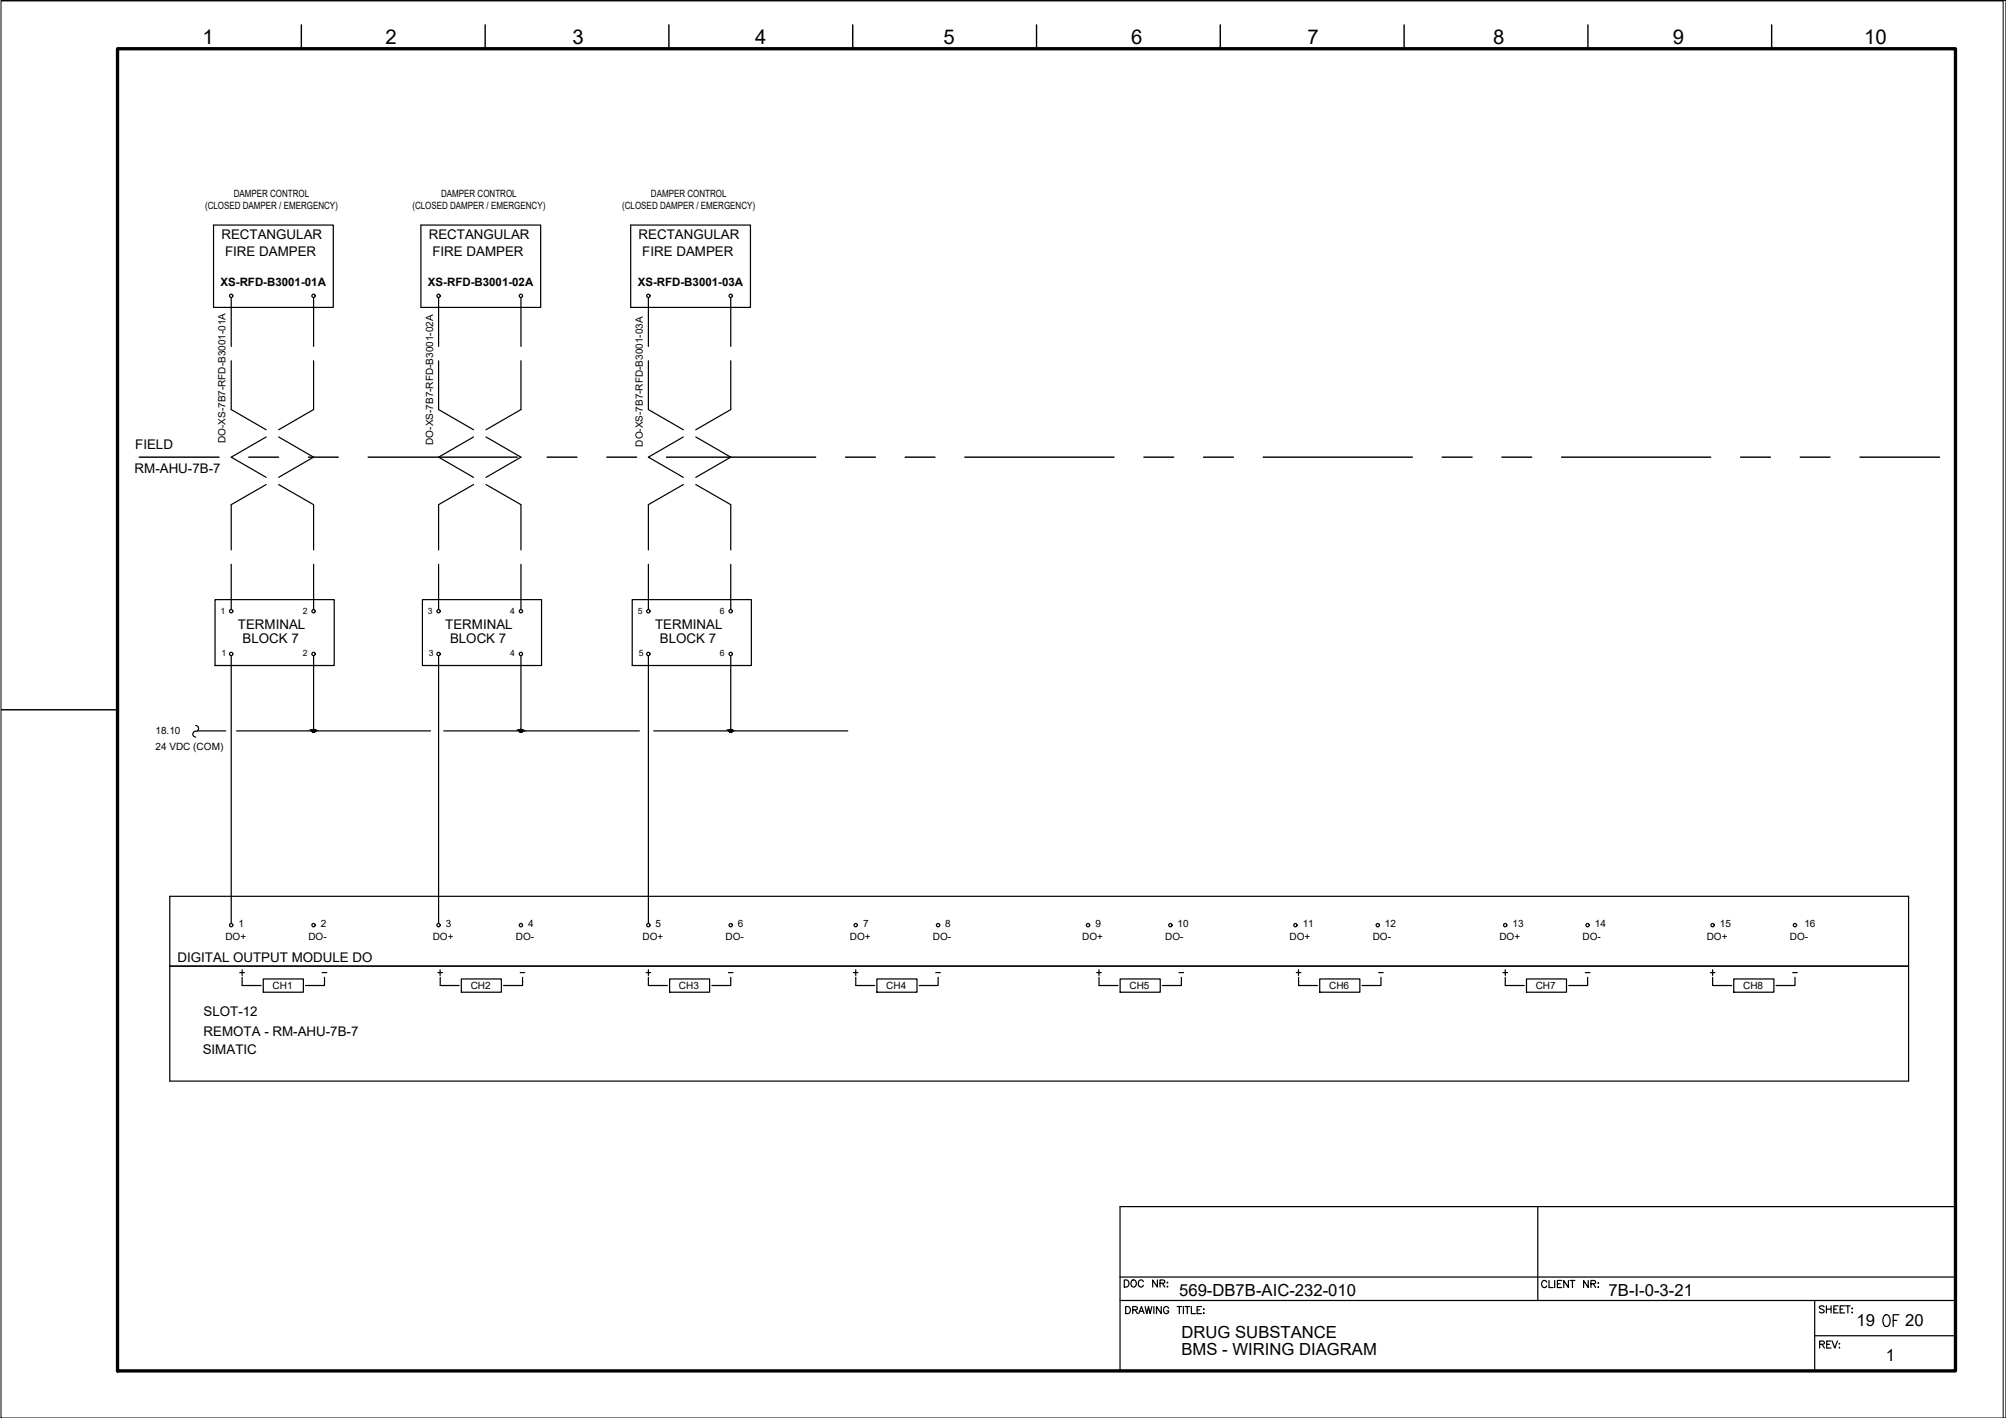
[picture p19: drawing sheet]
<svg xmlns="http://www.w3.org/2000/svg" width="420mm" height="297mm" viewBox="0 0 420 297" stroke-linecap="round" stroke-linejoin="round" font-family="sans-serif">
<defs><g id="words">
<text font-size="5.7" x="393.3" y="279">OF</text>
<text font-size="4.4" x="234.6" y="270.9">DOC NR:</text>
<g font-size="4.3">
<text x="42.4" y="9.2">1</text>
<text x="80.7" y="9.2">2</text>
<text x="119.9" y="9.2">3</text>
<text x="158.1" y="9.2">4</text>
<text x="197.6" y="9.2">5</text>
<text x="236.9" y="9.2">6</text>
<text x="273.8" y="9.2">7</text>
<text x="312.7" y="9.2">8</text>
<text x="350.4" y="9.2">9</text>
<text x="390.4" y="9.2">10</text>
</g>
<g font-size="3.5">
<text x="247" y="271.4">569-DB7B-AIC-232-010</text>
<text x="336.9" y="271.5">7B-I-0-3-21</text>
<text x="247.5" y="280.3">DRUG SUBSTANCE</text>
<text x="388.9" y="277.8">19</text>
<text x="399.1" y="277.8">20</text>
<text x="247.5" y="283.8">BMS - WIRING DIAGRAM</text>
<text x="395" y="285.2">1</text>
</g>
<g font-size="2.8">
<text x="46.4" y="50.1">RECTANGULAR</text>
<text x="47.1" y="53.7">FIRE DAMPER</text>
<text x="89.8" y="50.1">RECTANGULAR</text>
<text x="90.6" y="53.7">FIRE DAMPER</text>
<text x="133.8" y="50.1">RECTANGULAR</text>
<text x="134.5" y="53.7">FIRE DAMPER</text>
<text x="28.3" y="94">FIELD</text>
<text x="28.2" y="99.2">RM-AHU-7B-7</text>
<text x="49.8" y="131.8">TERMINAL</text>
<text x="93.3" y="131.8">TERMINAL</text>
<text x="137.2" y="131.8">TERMINAL</text>
<text x="50.8" y="134.6">BLOCK 7</text>
<text x="94.3" y="134.6">BLOCK 7</text>
<text x="138.2" y="134.6">BLOCK 7</text>
<text x="37.2" y="201.5">DIGITAL OUTPUT MODULE DO</text>
<text x="42.7" y="212.9">SLOT-12</text>
<text x="42.5" y="220.9">SIMATIC</text>
<text x="42.7" y="217">REMOTA - RM-AHU-7B-7</text>
</g>
<g font-size="2.6">
<text x="66.7" y="205">-</text>
<text x="107.9" y="205">-</text>
<text x="151.7" y="205">-</text>
<text x="195.1" y="205">-</text>
<text x="246.2" y="205">-</text>
<text x="287.9" y="205">-</text>
<text x="331.3" y="205">-</text>
<text x="374.6" y="205">-</text>
</g>
<g font-size="2.4">
<text x="46.2" y="59.9">XS-RFD-B3001-01A</text>
<text x="89.6" y="59.9">XS-RFD-B3001-02A</text>
<text x="133.6" y="59.9">XS-RFD-B3001-03A</text>
</g>
<g font-size="2.1">
<text x="49" y="41.3">DAMPER CONTROL</text>
<text x="92.4" y="41.3">DAMPER CONTROL</text>
<text x="136.3" y="41.3">DAMPER CONTROL</text>
<text x="42.9" y="43.8">(CLOSED DAMPER / EMERGENCY)</text>
<text x="86.4" y="43.8">(CLOSED DAMPER / EMERGENCY)</text>
<text x="130.3" y="43.8">(CLOSED DAMPER / EMERGENCY)</text>
<text x="47.3" y="92.8" transform="rotate(-90 47.3 92.8)">DO-XS-7B7-RFD-B3001-01A</text>
<text x="90.7" y="93.2" transform="rotate(-90 90.7 93.2)">DO-XS-7B7-RFD-B3001-02A</text>
<text x="134.6" y="93.6" transform="rotate(-90 134.6 93.6)">DO-XS-7B7-RFD-B3001-03A</text>
<text x="32.6" y="153.7">18.10</text>
<text x="32.6" y="157.2">24 VDC (COM)</text>
<text x="47.2" y="196.8">DO+</text>
<text x="50" y="194.3">1</text>
<text x="64.6" y="196.8">DO-</text>
<text x="67.2" y="194.3">2</text>
<text x="90.6" y="196.8">DO+</text>
<text x="93.4" y="194.3">3</text>
<text x="108" y="196.8">DO-</text>
<text x="110.6" y="194.3">4</text>
<text x="134.6" y="196.8">DO+</text>
<text x="137.3" y="194.3">5</text>
<text x="152" y="196.8">DO-</text>
<text x="154.6" y="194.3">6</text>
<text x="178" y="196.8">DO+</text>
<text x="180.8" y="194.3">7</text>
<text x="195.4" y="196.8">DO-</text>
<text x="198" y="194.3">8</text>
<text x="226.7" y="196.8">DO+</text>
<text x="229.4" y="194.3">9</text>
<text x="244.1" y="196.8">DO-</text>
<text x="246.7" y="194.3">10</text>
<text x="270.1" y="196.8">DO+</text>
<text x="272.9" y="194.3">11</text>
<text x="287.5" y="196.8">DO-</text>
<text x="290.1" y="194.3">12</text>
<text x="314" y="196.8">DO+</text>
<text x="316.8" y="194.3">13</text>
<text x="331.4" y="196.8">DO-</text>
<text x="334" y="194.3">14</text>
<text x="357.5" y="196.8">DO+</text>
<text x="360.2" y="194.3">15</text>
<text x="374.9" y="196.8">DO-</text>
<text x="377.9" y="194.3">16</text>
<text x="57.1" y="207.2">CH1</text>
<text x="98.6" y="207.2">CH2</text>
<text x="142.2" y="207.2">CH3</text>
<text x="185.6" y="207.2">CH4</text>
<text x="236.6" y="207.2">CH5</text>
<text x="278.4" y="207.2">CH6</text>
<text x="321.7" y="207.2">CH7</text>
<text x="365.1" y="207.2">CH8</text>
</g>
<g font-size="1.8">
<text x="46.2" y="128.6">1</text>
<text x="63.4" y="128.6">2</text>
<text x="89.6" y="128.6">3</text>
<text x="106.8" y="128.6">4</text>
<text x="133.6" y="128.6">5</text>
<text x="150.8" y="128.6">6</text>
<text x="46.4" y="137.5">1</text>
<text x="63.4" y="137.5">2</text>
<text x="89.8" y="137.5">3</text>
<text x="106.8" y="137.5">4</text>
<text x="133.8" y="137.5">5</text>
<text x="150.8" y="137.5">6</text>
</g>
</g></defs>
<!-- layer: G-TTLB-TTLB -->
<path d="M24.6 10.2h385v277h-385z" fill="none" stroke="#000" stroke-width=".7"/>
<!-- layer: G-TTLB-OTLN -->
<path d="M.2 .2h419.4v296.8" fill="none" stroke="#000" stroke-width=".21"/>
<!-- layer: G-TTLB-INDX -->
<path d="M63.1 5.2v5M101.6 5.2v5M140.1 5.2v5M178.6 5.2v5M217.1 5.2v5M255.6 5.2v5M294.1 5.2v5M332.6 5.2v5M371.1 5.2v5M.2 148.7h24.4" fill="none" stroke="#000" stroke-width=".3"/>
<!-- layer: LGSP IA4$0$LG_PLOT -->
<path d="M322.1 252.8v19.6M234.6 267.5h175M234.6 272.4h175M380.1 279.8h29.5M380.1 272.4v14.8M234.6 287.2h175" fill="none" stroke="#000" stroke-width=".25"/>
<!-- layer: LG_PLOT -->
<g fill="none" stroke="#000" stroke-width=".25">
<path d="M409.6 252.8h-175v34.4M235.8 273.7h.5a.8 .8 0 0 1 .5 .7 .8 .8 0 0 1-.5 .8h-.5zM237.3 274.4l.8-.1 .1-.2v-.3l-.9-.1v1.5M237.7 274.4l.5 .8M238.5 275.2l.6-1.5 .5 1.5M238.7 274.7h.7M239.8 273.7l.4 1.5 .4-1.5 .3 1.5 .4-1.5M241.7 273.7v1.5M243.2 273.7v1.5l-1-1.5v1.5M244.8 274.1a.54 .54 0 0 0-.7-.4 .54 .54 0 0 0-.4 .6 .6 .6 0 0 0 .2 .8 .6 .6 0 0 0 .8-.1l.1-.4h-.4M246.5 273.7h1M247 273.7v1.5"/>
<path d="M247.9 273.7v1.5M248.2 273.7h1M248.7 273.7v1.5M249.5 273.7v1.5h.9M250.7 274.4h.6M251.7 273.7h-1v1.5h1M252.1 274.3h.1zM252.1 275v.2zM324 268.6a.54 .54 0 0 0-.7-.4 .54 .54 0 0 0-.4 .6 .61 .61 0 0 0 .2 .8 .61 .61 0 0 0 .8-.1l.1-.1M324.4 268.2v1.5h.9M325.6 268.2v1.5M326.2 268.9h.6"/>
<path d="M327.1 268.2h-.9v1.5h.9M328.5 268.2v1.5l-1-1.5v1.5M328.9 268.2h1M329.4 268.2v1.5M332.7 268.2v1.5l-1-1.5v1.5M333.2 268.9h.9v-.5l-.9-.2v1.5M333.7 268.9l.5 .8M334.7 268.8h.1zM334.8 269.6v.1zM382.1 273.8l-.4-.3-.6 .3v.2l.9 .5 .1 .3a.66 .66 0 0 1-1 0M382.5 273.5v1.5M382.5 274.2h1"/>
<path d="M383.5 273.5v1.5M384.1 274.2h.5M385 273.5h-.9v1.5h.9M385.4 274.2h.6M386.3 273.5h-.9v1.5h.9M386.5 273.5h1M387 273.5v1.5M387.9 274.1h.1zM387.9 274.9h.1zM381.1 281.6l.9-.1 .1-.2v-.2l-1-.2v1.5M381.6 281.6l.5 .8M382.6 281.6h.6"/>
<path d="M383.5 280.9h-.9v1.5h.9M383.7 280.9l.6 1.5 .6-1.5M385.2 281.5h.1zM385.3 282.2v.2z"/>
</g>
<!-- layer: I_LIMIT_LINE -->
<g fill="none" stroke="#000" stroke-width=".3">
<path d="M29.2 95.8h16.7M52.1 95.8h6.3M64.6 95.8h6.2M77.1 95.8h31.3M114.6 95.8h6.2M127.1 95.8h6.3M139.6 95.8h31.2M177.1 95.8h6.2M189.6 95.8h6.2M202.1 95.8h31.2M239.6 95.8h6.2M252.1 95.8h6.2"/>
<path d="M264.6 95.8h31.2M302.1 95.8h6.2M314.6 95.8h6.2M327.1 95.8h31.2M364.6 95.8h6.2M377.1 95.8h6.2M389.6 95.8h16.7"/>
</g>
<!-- layer: 0 -->
<g fill="none" stroke="#000" stroke-width=".25">
<path d="M41.3 153.1h6M49.6 153.1h40.6M93 153.1h40.9M136.9 153.1h40.7M399.8 187.8v38.7"/>
<circle cx="65.7" cy="153.1" r=".31"/>
<circle cx="109.1" cy="153.1" r=".31"/>
<circle cx="153" cy="153.1" r=".31"/>
</g>
<!-- layer: I_DATA -->
<g fill="none" stroke="#000" stroke-width=".25">
<path d="M44.7 47.1h25.1v17.3h-25.1zM88.2 47.1h25v17.3h-25zM132.1 47.1h25.1v17.3h-25.1zM45 125.6h25v13.8h-25zM88.5 125.6h24.9v13.8h-24.9zM132.4 125.6h25v13.8h-25zM399.8 187.8h-364.2v38.7h364.2M35.6 202.4h364.2M50.2 203.7h1M50.7 204.7v1.7h4M50.7 203.1v1.2M55.1 205.1h8.4v2.7h-8.4z"/>
<path d="M68 204.7v1.7h-4M91.7 203.7h1M92.2 203.1v1.2M92.2 204.7v1.7h4M96.6 205.1h8.4v2.7h-8.4zM109.5 204.7v1.7h-4M135.3 203.7h1M135.8 204.7v1.7h4M135.8 203.1v1.2M140.3 205.1h8.3v2.7h-8.3zM153.1 204.7v1.7h-4M178.8 203.7h.9"/>
<path d="M179.2 204.7v1.7h4M179.2 203.1v1.2M183.7 205.1h8.4v2.7h-8.4zM196.5 204.7v1.7h-4M229.7 203.7h1M230.2 203.1v1.2M230.2 204.7v1.7h4M234.6 205.1h8.4v2.7h-8.4zM247.4 204.7v1.7h-3.9M271.5 203.7h1M272 203.1v1.2M272 204.7v1.7h3.9"/>
<path d="M276.4 205.1h8.4v2.7h-8.4zM289.2 204.7v1.7h-3.9M314.8 203.7h.9M315.3 204.7v1.7h4M315.3 203.1v1.2M319.7 205.1h8.4v2.7h-8.4zM332.5 204.7v1.7h-3.9M358.2 203.7h1M358.7 204.7v1.7h4M358.7 203.1v1.2M363.1 205.1h8.4v2.7h-8.4zM376 204.7v1.7h-4"/>
<circle cx="48.4" cy="62" r=".35"/>
<circle cx="65.7" cy="62" r=".35"/>
<circle cx="91.9" cy="62" r=".35"/>
<circle cx="109.1" cy="62" r=".35"/>
<circle cx="135.8" cy="62" r=".35"/>
<circle cx="153" cy="62" r=".35"/>
<circle cx="48.4" cy="137" r=".35"/>
<circle cx="48.4" cy="128" r=".35"/>
<circle cx="65.7" cy="128" r=".35"/>
<circle cx="65.7" cy="137" r=".35"/>
<circle cx="91.9" cy="137" r=".35"/>
<circle cx="91.9" cy="128" r=".35"/>
<circle cx="109.1" cy="137" r=".35"/>
<circle cx="109.1" cy="128" r=".35"/>
<circle cx="135.8" cy="128" r=".35"/>
<circle cx="135.8" cy="137" r=".35"/>
<circle cx="153" cy="137" r=".35"/>
<circle cx="153" cy="128" r=".35"/>
<circle cx="48.4" cy="193.8" r=".35"/>
<circle cx="65.7" cy="193.8" r=".35"/>
<circle cx="91.9" cy="193.8" r=".35"/>
<circle cx="109.1" cy="193.8" r=".35"/>
<circle cx="135.8" cy="193.8" r=".35"/>
<circle cx="153" cy="193.8" r=".35"/>
<circle cx="179.2" cy="193.8" r=".35"/>
<circle cx="196.5" cy="193.8" r=".35"/>
<circle cx="227.9" cy="193.8" r=".35"/>
<circle cx="245.1" cy="193.8" r=".35"/>
<circle cx="271.3" cy="193.8" r=".35"/>
<circle cx="288.6" cy="193.8" r=".35"/>
<circle cx="315.3" cy="193.8" r=".35"/>
<circle cx="332.5" cy="193.8" r=".35"/>
<circle cx="358.7" cy="193.8" r=".35"/>
<circle cx="376" cy="193.8" r=".35"/>
</g>
<!-- layer: I_TABS -->
<g fill="none" stroke="#000" stroke-width=".25">
<path d="M48.4 62.3v10.3M48.4 75.6v10.2l7.4 4.2M65.7 62.3v10.3M65.7 75.6v10.2l-7.3 4.2M91.9 62.3v10.3M91.9 75.6v10.2l7.3 4.2M109.1 62.3v10.3M109.1 75.6v10.2l-7.3 4.2M135.8 62.3v10.3M135.8 75.6v10.2l7.3 4.2M153.1 62.3v10.3M153.1 75.6v10.2l-7.4 4.2"/>
<path d="M55.8 91.5l-7.4 4.3 7.4 4.2M58.4 91.5l7.3 4.3-7.3 4.2M99.2 91.5l-7.3 4.3 7.3 4.2M101.8 91.5l7.3 4.3-7.3 4.2M143.1 91.5l-7.3 4.3 7.3 4.2M145.7 91.5l7.4 4.3-7.4 4.2M48.4 118.2v9.5M55.8 101.5l-7.4 4.2v9.5M58.4 101.5l7.3 4.2v9.5M65.7 118.2v9.5M91.9 118.2v9.5M99.2 101.5l-7.3 4.2v9.5"/>
<path d="M101.8 101.5l7.3 4.2v9.5M109.1 118.2v9.5M135.8 118.2v9.5M143.1 101.5l-7.3 4.2v9.5M145.7 101.5l7.4 4.2v9.5M153.1 118.2v9.5M48.4 137.4v56M65.7 137.4v15.7M91.9 137.4v56M109.1 137.4v15.7M135.8 137.4v56M153.1 137.4v15.7"/>
<path d="M41 152a.64 .64 0 0 1 .6 .7 .64 .64 0 0 1-.8 .5 .6 .6 0 0 0-.4 .7 .6 .6 0 0 0 .6 .5"/>
</g>
<!-- layer: 0 -->
<g fill="#000" stroke="#000" stroke-width=".21">
<path d="M65.6 152.8h.1zM109 152.8h.1zM153 152.8h.1z"/>
<path d="M65.6 152.8h.1zM65.5 152.8h.2z"/>
<path d="M65.5 152.8l.2 .1zM65.5 152.8l.2 .1z"/>
<path d="M65.5 152.9h.2zM65.4 152.9h.3z"/>
<path d="M65.4 152.9l.3 .1zM65.4 152.9l.3 .1z"/>
<path d="M65.4 153h.3zM65.4 153h.3z"/>
<path d="M65.4 153h.3zM65.4 153h.3z"/>
<path d="M65.4 153l.3 .1zM65.4 153l.3 .1z"/>
<path d="M65.6 153.4h.2zM65.6 153.4h.1z"/>
<path d="M65.7 152.8h.1zM65.7 152.8h.1z"/>
<path d="M65.7 152.8h.1zM65.7 152.8h.1z"/>
<path d="M65.7 152.8l.2 .1zM65.7 152.8l.2 .1z"/>
<path d="M65.6 153.4h.2zM65.6 153.4h.2z"/>
<path d="M65.7 152.9h.2zM65.7 152.9h.2z"/>
<path d="M65.5 153.3h.4zM65.5 153.3l.3 .1z"/>
<path d="M65.7 152.9l.3 .1zM65.7 152.9l.3 .1z"/>
<path d="M65.4 153.3h.5zM65.4 153.3h.5z"/>
<path d="M65.4 153.3h.5zM65.4 153.3h.5z"/>
<path d="M65.7 153h.3zM65.7 153h.3z"/>
<path d="M65.7 153h.3zM65.7 153h.3z"/>
<path d="M65.7 153l.3 .1zM65.7 153l.3 .1z"/>
<path d="M65.4 153.1l.6 .1zM65.4 153.1l.6 .1z"/>
<path d="M65.4 153.2h.6zM65.4 153.2l.5 .1z"/>
<path d="M65.4 153.1h.6zM65.4 153.1h.6z"/>
<path d="M109 152.8h.1zM109 152.8h.1z"/>
<path d="M109 152.8l.1 .1zM109 152.8l.1 .1z"/>
<path d="M108.9 152.9h.2zM108.9 152.9h.2z"/>
<path d="M108.9 152.9l.2 .1zM108.9 152.9l.2 .1z"/>
<path d="M108.9 153h.2zM108.9 153h.2z"/>
<path d="M108.8 153h.3zM108.8 153h.3z"/>
<path d="M108.8 153l.3 .1zM108.8 153l.3 .1z"/>
<path d="M109 153.4h.2zM109 153.4h.1z"/>
<path d="M109.1 152.8h.1zM109.1 152.8h.1z"/>
<path d="M109.1 152.8h.2zM109.1 152.8h.2z"/>
<path d="M109 153.4h.2zM109 153.4h.2z"/>
<path d="M109.1 152.8l.2 .1zM109.1 152.8l.2 .1z"/>
<path d="M109.1 152.9h.2zM109.1 152.9h.2z"/>
<path d="M108.9 153.3h.4zM108.9 153.3l.3 .1z"/>
<path d="M109.1 152.9l.3 .1zM109.1 152.9l.3 .1z"/>
<path d="M108.9 153.3h.4zM108.9 153.3h.4z"/>
<path d="M109.1 153h.3zM109.1 153h.3z"/>
<path d="M108.9 153.3h.5zM108.9 153.3h.4z"/>
<path d="M108.8 153.2h.6zM108.8 153.2l.6 .1z"/>
<path d="M109.1 153h.3zM109.1 153h.3z"/>
<path d="M109.1 153l.3 .1zM109.1 153l.3 .1z"/>
<path d="M108.8 153.1h.6zM108.8 153.1h.6z"/>
<path d="M108.8 153.1h.6zM108.8 153.1l.6 .1z"/>
<path d="M153 152.8h.1zM152.9 152.8h.2z"/>
<path d="M152.9 152.8l.2 .1zM152.9 152.8l.2 .1z"/>
<path d="M152.9 152.9h.2zM152.8 152.9h.3z"/>
<path d="M152.8 152.9l.3 .1zM152.8 152.9l.3 .1z"/>
<path d="M152.8 153h.3zM152.8 153h.3z"/>
<path d="M152.8 153h.3zM152.8 153h.3z"/>
<path d="M152.8 153l.3 .1zM152.8 153l.3 .1z"/>
<path d="M153 153.4h.1zM153 153.4h.1z"/>
<path d="M153.1 152.8h.1zM153.1 152.8h.1z"/>
<path d="M153.1 152.8h.1zM153.1 152.8h.1z"/>
<path d="M153.1 152.8l.2 .1zM153.1 152.8l.2 .1z"/>
<path d="M152.9 153.4h.3zM152.9 153.4h.2z"/>
<path d="M152.9 153.3h.3zM152.9 153.3l.3 .1z"/>
<path d="M153.1 152.9h.2zM153.1 152.9h.2z"/>
<path d="M153.1 152.9l.2 .1zM153.1 152.9l.2 .1z"/>
<path d="M152.8 153.3h.5zM152.8 153.3h.4z"/>
<path d="M153.1 153h.3zM153.1 153h.3z"/>
<path d="M152.8 153.3h.5zM152.8 153.3h.5z"/>
<path d="M153.1 153h.3zM153.1 153h.3z"/>
<path d="M153.1 153l.3 .1zM153.1 153l.3 .1z"/>
<path d="M152.8 153.1l.6 .1zM152.8 153.1l.6 .1z"/>
<path d="M152.8 153.2h.6zM152.8 153.2l.5 .1z"/>
<path d="M152.8 153.1h.6zM152.8 153.1h.6z"/>
</g>
<path d="M.2 .1h419.9v296.9h-419.9z" fill="none" stroke="#000" stroke-width=".21"/>
<use href="#words"/>
</svg>
